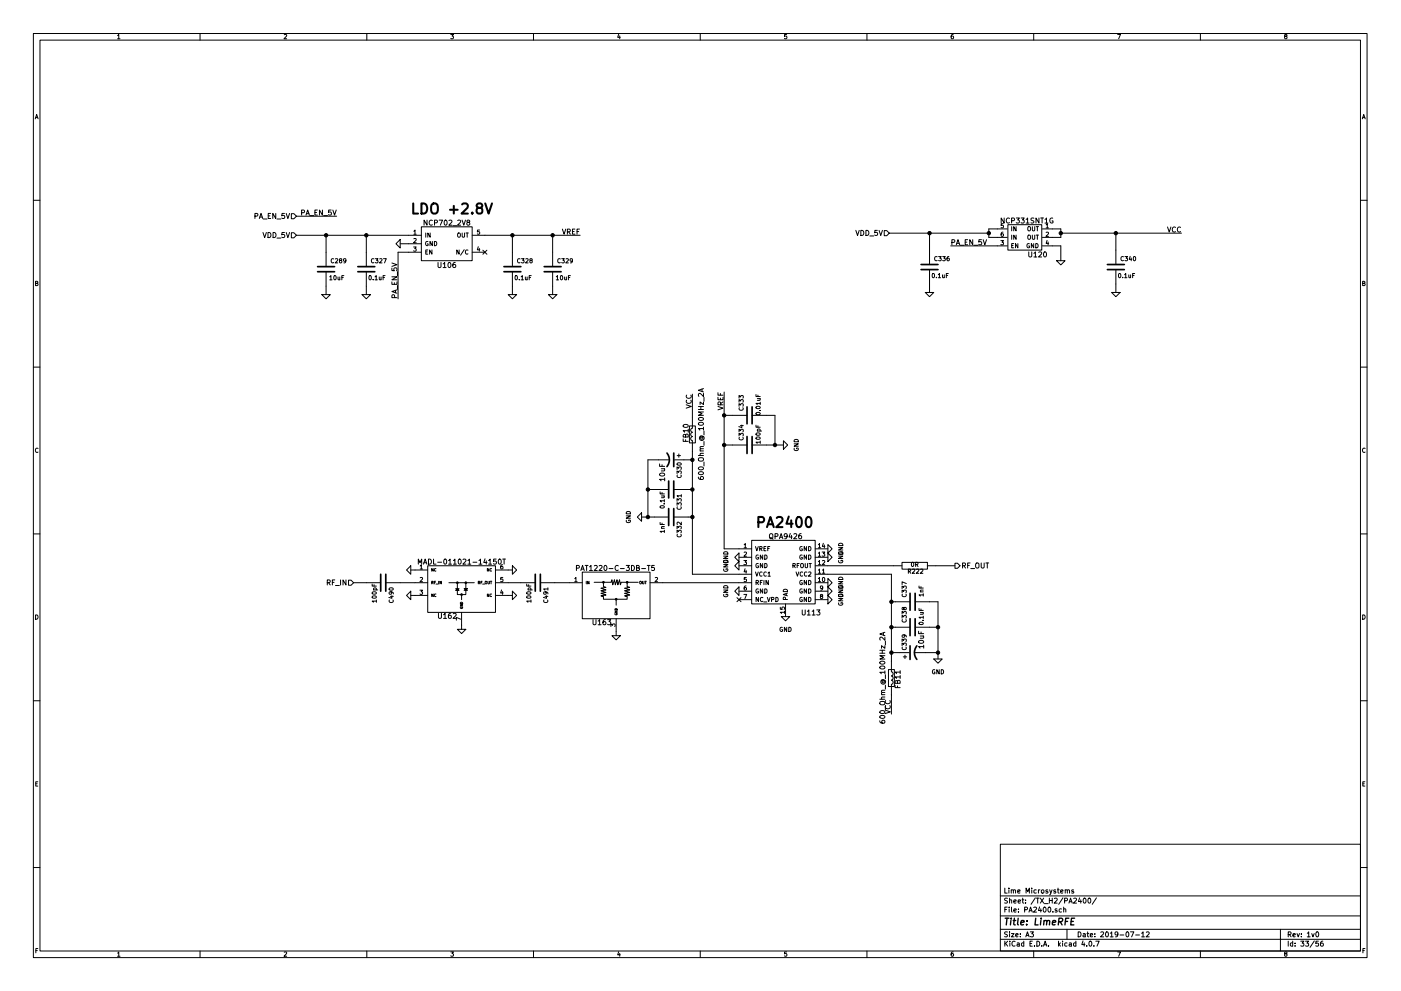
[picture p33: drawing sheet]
<svg xmlns="http://www.w3.org/2000/svg" width="420mm" height="297mm" viewBox="0 0 420 297" stroke-linecap="round" stroke-linejoin="round" font-family="sans-serif">
<g fill="none" stroke="#000" stroke-width=".3">
<path d="M10 10h400v277h-400zM12 12h396v273.1h-396zM35.3 10.7l.3-.4v1.3M35.3 11.6h.7M60 10v2M85.2 10.4l.5-.1 .3 .4-.8 .9h.8M110 10v2M135.2 10.3h.8l-.4 .5 .4 .3-.1 .4h-.7M160 10v2M185.5 10.2l-.3 1h.8M185.9 10.8v.8M210 10v2"/>
<path d="M235.9 10.3h-.6v.6h.6l.1 .5-.3 .2-.4-.1M260 10v2M285.9 10.3l-.6 .3-.1 .8 .3 .2 .4-.1v-.6l-.4-.1-.3 .3M310 10v2M335.2 10.3h.8l-.5 1.3M360 10v2M385.5 10.9l-.3-.3 .3-.3 .4 .1v.4a.5 .5 0 0 0-.5 .2 .5 .5 0 0 0 0 .5l.3 .1 .3-.2-.3-.5M10.6 35.6l.4-1.3 .4 1.3M10.7 35.2h.6M408.6 35.6l.4-1.3 .4 1.3M408.7 35.2h.6M10 60h2"/>
<path d="M76.5 64.8l.7-.1 .1-.6-.8-.1v1.5M77.8 65.5l.5-1.5 .5 1.5M77.9 65.1h.7M78.9 69.7l.5 1.5 .5-1.5M78.9 65.6h1.2M80.4 69.7a.77 .77 0 0 1 .9 .7 .77 .77 0 0 1-.9 .8zM80.4 64.7h.5M81.2 64h-.8v1.5h.8M81.9 69.7a.77 .77 0 0 1 .9 .7 .77 .77 0 0 1-.9 .8zM82.7 64v1.5l-.9-1.5v1.5M83.1 71.4h1.1M83.1 65.6h1.1"/>
<path d="M85.3 69.7h-.7l-.1 .7 .7-.1 .2 .6-.3 .3-.6-.1M85.3 64h-.7l-.1 .7 .7-.1 .2 .6-.3 .3-.6-.2M85.8 69.7l.5 1.5 .5-1.5M85.8 64l.5 1.5 .5-1.5M87.4 69.8h.7l.8 .7-.8 .8h-.7zM87.4 64h.7l.8 .8-.8 .8h-.7zM88.9 70.5h37.5M88.9 64.8h12.1M90.4 63.8l.8-.1 .1-.6-.9-.1v1.5M91.8 64.5l.5-1.5 .5 1.5M91.9 64h.7M92.9 64.6h1.2"/>
<path d="M94.4 63.7h.5M95.2 63h-.8v1.5h.8M96.7 63v1.5l-.9-1.5v1.5M97.1 64.6h1.1M97.8 70.5v9.4M99.3 63h-.7l-.1 .7 .7-.1 .2 .6-.3 .3-.6-.2M99.8 63l.5 1.5 .5-1.5M100.1 77.6a.56 .56 0 0 0-.8 .6 .56 .56 0 0 0 .8 .5M100.6 77.6l.5-.1 .2 .4-.8 .9h.8M102 78.1l-.2-.3 .2-.3 .5 .1v.3a.52 .52 0 0 0-.6 .2 .52 .52 0 0 0 0 .6h.6l-.2-.6M103.7 78.1l-.2 .2-.4-.1v-.6l.4-.1 .2 .3v.7l-.6 .3M109.9 70.5v9.4"/>
<path d="M112.1 77.6a.56 .56 0 0 0-.7 .6 .56 .56 0 0 0 .7 .5M112.6 77.5h.8l-.5 .5 .4 .1v.6h-.7M113.9 77.6l.5-.1 .2 .4-.8 .9h.8M115 77.5h.8l-.5 1.3M117.5 78.8l1.5 .5-1.5 .5M118.7 73.1l1.3-1.3v2.5zM120 73.1h6.4M124 74h.8l-.4 .5 .4 .1v.6h-.8M124.1 69.3l.4-.4v1.3M124.1 71.6l.5-.1 .2 .3-.8 1h.8M124.1 70.2h.7M126.4 68h15.2v10.1h-15.2z"/>
<path d="M126.4 75.6h-7v14M127.7 69.8v1.3M127.7 75.5h.4M128.1 66v1.5l-.9-1.5v1.5M128.3 74.9h-.6v1.3h.6M128.3 72.4a.57 .57 0 0 0-.7 .6 .57 .57 0 0 0 .8 .5v-.4h-.2M129 69.8v1.3l-.7-1.3v1.3M129.5 74.9v1.3l-.7-1.3v1.3M129.7 72.4v1.2l-.7-1.2v1.2M129.7 66.1a.68 .68 0 0 0-1 .6 .68 .68 0 0 0 1 .6M130.3 72.4a.64 .64 0 0 1 .7 .6 .64 .64 0 0 1-.7 .6zM130.3 66.8l.7-.1 .1-.6-.8-.1v1.5"/>
<path d="M131.4 78.7v1.2l.3 .3 .6-.3v-1.2M131.7 66h1l-.6 1.5M132.9 79.1l.4-.4v1.5M133.3 66.1l.3-.1a.74 .74 0 0 1 .5 .8 .74 .74 0 0 1-.7 .6l-.2-.5zM134.5 78.8l.2-.1a.74 .74 0 0 1 .6 .8 .74 .74 0 0 1-.7 .6l-.3-.5zM134.6 66.1l.6-.1 .3 .4-.9 1.1h.9M135.8 67.7h1.2M136.5 78.7l-.6 .3-.1 .9 .3 .3 .5-.2-.1-.7h-.4l-.3 .2M137.3 66.1l.5-.1 .4 .4-1 1.1h1M137.3 70l.2-.2 .5 .2 .1 .7-.3 .4-.5-.2zM137.7 74.9v1.3l-.7-1.3v1.3M138.6 66l.5 1.5 .5-1.5"/>
<path d="M138.6 69.8v1.1l.2 .2 .5-.2v-1.1M139.2 74.8l-1.1 1.7M139.8 69.8h.7M140.1 69.8v1.3M140.3 66.6l-.3-.3 .1-.2h.6l.1 .4-.8 .4 .3 .6 .6-.3-.3-.6M140.3 75a.56 .56 0 0 0-.7 .5 .56 .56 0 0 0 .7 .6M141.6 70.5h32.4M141.6 75.6h3.8M143.4 74l-.2 .9h.7M143.7 74.4v.9M143.8 68.9h-.6v.6h.6v.6h-.6M144.8 75l1.2 1.2"/>
<path d="M146 75l-1.2 1.2M153.7 70.5v9.4M156 77.6a.56 .56 0 0 0-.8 .6 .56 .56 0 0 0 .8 .5M156.4 77.5h.8l-.5 .5 .4 .1v.6h-.7M157.7 77.6l.5-.1 .2 .4-.8 .9h.8M159.1 78.1l-.2-.3 .2-.3 .5 .1v.3a.52 .52 0 0 0-.6 .2 .52 .52 0 0 0 0 .6h.6l-.2-.6M165.7 70.5v9.4M168 77.6a.56 .56 0 0 0-.7 .6 .56 .56 0 0 0 .7 .5M168.5 77.5h.7l-.4 .5 .4 .1v.6h-.7M168.7 68.7l.5 1.5 .5-1.5M169.7 77.6l.5-.1 .3 .4-.8 .9h.8M170.2 69.5l.7-.1 .1-.6-.8-.1v1.5"/>
<path d="M170.5 69.5l.5 .7M171.7 78.1l-.3 .2-.3-.1-.1-.6 .4-.1 .3 .3-.1 .7-.5 .3M171.7 69.4h.5M172.4 68.7h-.7v1.5h.7M173.1 69.4h.5M173.8 68.7h-.7v1.5M256.7 69l.5 1.6 .5-1.6M258.2 69a.77 .77 0 0 1 .9 .8 .77 .77 0 0 1-.9 .8zM259.7 69a.77 .77 0 0 1 .9 .8 .77 .77 0 0 1-.9 .8zM260.9 70.7h1.1M263.1 69h-.7l-.1 .8 .7-.1 .2 .6-.3 .3-.6-.2M263.6 69l.5 1.6 .5-1.6"/>
<path d="M265.2 69.1h.7l.8 .8-.8 .7h-.7zM266.7 69.9h29.8M278.8 69.9v9.4M281.1 77a.56 .56 0 0 0-.8 .5 .56 .56 0 0 0 .8 .5M281.5 76.9h.8l-.5 .5 .4 .1v.5h-.7M282.7 76.9h.8l-.4 .5 .3 .1v.5h-.7M284.6 76.9l-.6 .3v.7l.2 .3 .5-.2-.1-.6h-.4l-.2 .2M285.1 73.7h17M285.5 72.7l.7-.1 .1-.6-.8-.2v1.6M286.8 73.4l.5-1.6 .5 1.6M286.9 72.9h.8M287.9 73.5h1.2"/>
<path d="M289.5 72.6h.5M290.2 71.8h-.7v1.6h.7M291.7 71.8v1.6l-.9-1.6v1.6M292.1 73.5h1.1M294.3 71.8h-.7l-.1 .8 .8-.1 .1 .6-.3 .3-.6-.2M294.8 71.8l.6 1.6 .5-1.6M300.2 72.1h.7l-.4 .5 .4 .1v.6h-.7M300.8 69.6l-.5 .3-.1 .7 .3 .3 .4-.2-.1-.6h-.3l-.3 .2M300.9 67h-.6l-.1 .6h.7v.6h-.7M301.1 65.3v1.6l-.8-1.6v1.6M302.1 68.6h-5.6v2.6h5.6M302.3 67.3h10.1v7.7h-10.1z"/>
<path d="M302.7 65.5a.68 .68 0 0 0-.9 .6 .68 .68 0 0 0 .9 .6M303.4 66.2l.7-.1 .1-.6-.8-.2v1.6M303.4 73.6h.4M303.4 67.9v1.3M303.4 70.5v1.2M304 73h-.6v1.3h.6M304.7 67.9v1.3l-.7-1.3v1.3M304.7 70.5v1.2l-.7-1.2v1.2M304.8 65.3h.9l-.5 .6 .5 .3-.1 .5-.2 .2-.6-.2M305.3 73v1.3l-.8-1.3v1.3M306.2 65.3h1l-.5 .6 .5 .3-.1 .5-.2 .2-.7-.2M307.7 65.8l.5-.5v1.6"/>
<path d="M307.7 66.9h.9M308.3 68.1l.2-.2 .5 .2 .1 .7-.3 .4-.5-.2zM308.3 70.6l.2-.1 .5 .1 .1 .7-.3 .4-.5-.2zM308.5 75.5v1.2l.3 .3 .6-.3v-1.2M308.7 73.1a.57 .57 0 0 0-.7 .5 .57 .57 0 0 0 .7 .6v-.5h-.2M309.6 67.9v1l.2 .3 .5-.3v-1M309.6 70.5v1l.2 .2 .5-.2v-1M310 73v1.3l-.7-1.3v1.3M310.1 75.9l.4-.4v1.5M310.1 65.4l-.9 .1a.63 .63 0 0 0 .8 .8l-.1 .5h-.7M310.1 77h.8M310.6 73a.64 .64 0 0 1 .7 .6 .64 .64 0 0 1-.7 .7z"/>
<path d="M310.7 67.9h.8M310.7 70.5h.8M311.1 67.9v1.3M311.1 70.5v1.2M311.5 75.7l.6-.2 .3 .4-.9 1.1h.9M311.6 65.3v1.6l-.9-1.6v1.6M312.1 65.3h.9M312.5 65.3v1.6M312.6 68.6h5.5v2.6h-5.5M312.6 73.7h5.5v4.4M313.1 75.7l.2-.2a.74 .74 0 0 1 .6 .8 .74 .74 0 0 1-.7 .6l-.2-.5zM313.4 65.8l.4-.5v1.6"/>
<path d="M313.4 66.9h.9M313.7 67.4l.4-.4v1.3M313.7 69.7l.5-.1 .3 .3-.8 1h.8M313.7 68.3h.8M314 72l-.3 1h.8M314.3 72.5v.9M315.7 65.4a.69 .69 0 0 0-.9 .7 .69 .69 0 0 0 1 .6v-.5h-.3M316.9 78.1h2.5l-1.3 1.3zM318.1 69.9h36.2M334.6 69.9v9.4M336.9 77a.56 .56 0 0 0-.7 .5 .56 .56 0 0 0 .7 .5M337.4 76.9h.8l-.5 .5 .4 .1v.5h-.7"/>
<path d="M338.9 76.8l-.2 .9h.7M339.2 77.3v.9M340 77l.2-.1a.61 .61 0 0 1 .4 .6 .61 .61 0 0 1-.5 .6zM350.1 68l.5 1.6 .6-1.6M352.5 68.2a.68 .68 0 0 0-.9 .6 .68 .68 0 0 0 .9 .6M354.1 68.2a.68 .68 0 0 0-1 .6 .68 .68 0 0 0 1 .6M408 60h2M10.7 84.9l.5-.1 .1-.4-.6-.1v1.3h.5l.2-.4-.3-.3M96.5 88.3h2.6l-1.3 1.3zM97.8 81.4v6.9M98.9 83l.3-.4v1.3M98.9 83.9h.7"/>
<path d="M100.2 82.7l.2-.1a.61 .61 0 0 1 .4 .7 .61 .61 0 0 1-.5 .5zM101.4 83v.8h.5M101.9 83v.9M102.5 83.2h.4M103.1 82.6h-.6v1.3M108.6 88.3h2.5l-1.2 1.3zM109.9 81.4v6.9M110.7 82.7l.2-.1a.61 .61 0 0 1 .5 .7 .61 .61 0 0 1-.6 .5zM111.9 83.8v.1M112.5 83l.3-.4v1.3M112.5 83.9h.7M113.7 83l.1 .8h.5"/>
<path d="M114.3 83v.9M114.9 83.2h.4M115.5 82.6h-.6v1.3M117.5 84.5v.7h1.5v-.7M117.5 83h1.5l-1.5 .9h1.5M117.5 80.4v.7l.8 .1-.1-.8 .6-.1 .2 .3-.1 .6M118.3 84.7v.5M118.3 89.2v-.7l-.6-.1-.2 .8h1.5M118.6 87v.8M119 86.9l-1.5 .5 1.5 .5M119.2 81.4v1.2M119.2 85.6v1.2"/>
<path d="M132.9 80.2h.9M152.4 88.3h2.5l-1.2 1.3zM153.7 81.4v6.9M154.6 82.7l.1-.1a.61 .61 0 0 1 .5 .7 .61 .61 0 0 1-.6 .5zM155.7 83.8v.1M156.3 83l.3-.4v1.3M156.3 83.9h.7M157.6 83v.8h.5M158.1 83v.9M158.7 83.2h.4M159.3 82.6h-.6v1.3M164.5 88.3h2.5l-1.3 1.3z"/>
<path d="M165.7 81.4v6.9M166.8 83l.4-.4v1.3M166.8 83.9h.7M168.1 82.7l.2-.1a.61 .61 0 0 1 .5 .7 .61 .61 0 0 1-.6 .5zM169.3 83l.1 .8h.4M169.8 83v.9M170.5 83.2h.4M171.1 82.6h-.6v1.3M277.5 87.7h2.5l-1.2 1.2zM278.8 80.8v6.9M279.7 82.1l.1-.1a.61 .61 0 0 1 .5 .6 .61 .61 0 0 1-.6 .6zM280.8 83.1v.1"/>
<path d="M281.4 82.3l.3-.3v1.2M281.4 83.2h.7M282.7 82.4v.8l.5-.1M283.2 82.4v.8M283.8 82.6h.4M284.4 82h-.6v1.2M333.4 87.7h2.5l-1.3 1.2zM334.6 80.8v6.9M335.5 82.1l.2-.1a.61 .61 0 0 1 .5 .6 .61 .61 0 0 1-.6 .6zM336.7 83.1v.1M337.3 82.3l.3-.3v1.2M337.3 83.2h.7"/>
<path d="M338.5 82.4l.1 .8 .5-.1M339.1 82.4v.8M339.7 82.6h.4M340.3 82h-.6v1.2M408.7 84.9l.5-.1 .1-.4-.6-.1v1.3h.5l.2-.4-.3-.3M10 110h2M205.9 120a.68 .68 0 0 0 .7 .9 .68 .68 0 0 0 .6-.9M205.9 118.4a.68 .68 0 0 0 .7 1 .68 .68 0 0 0 .6-1M207.6 118.1v9.6M210.5 116.6v.8M211 117.9v1l-1.1-1-.5 .3 .2 .6M211 116.5l-1.6 .5 1.6 .5"/>
<path d="M211.1 119.1v1.2M215.3 119.1v.7h1.5v-.7M215.3 117.7v.8h1.5M216.1 117.9v.6M216.1 119.3v.5M217.2 117.5v47h8.2M221.6 119.3v-.7l.5 .4 .1-.4h.6v.7M226.7 118.2v.7h1.3M227.1 119.5h.9M227.3 118.4v.5M227.9 119.5v.5h-.8M408 110h2"/>
<path d="M11.4 134.4a.58 .58 0 0 0-.8 .6 .58 .58 0 0 0 .8 .5M197.8 139.1v.7h1.5M198.6 139.3v.5M200.8 137.8h-6.5v17.2M202.3 137.8h5.3M203.1 136.6h1M203.1 138.9a.76 .76 0 0 1 1.2 .3 .66 .66 0 0 1-.7 .3 .66 .66 0 0 1-.5-.6zM203.6 136.1v1M204.9 131.6v.7h1.5M205 127.4a.73 .73 0 0 1 .8-.3 .73 .73 0 0 1 .5 .8 .74 .74 0 0 1-.8 .3 .74 .74 0 0 1-.5-.8zM205.6 130.5l.3-.4 .5 .3v.6h-1.5l.1-.7h.5l.1 .7M205.6 131.8v.5"/>
<path d="M205.8 121.3l1.5 .5-1.5 .5M206.4 129.1h-1.5l.4 .5M206.4 128.7v.9M206.8 127.7h1.7v5.1h-1.7zM207.6 127.8v.5l-.5 .5 .2 .6 .3 .2-.5 .5 .2 .5 .3 .2-.5 .6 .2 .5 .3 .2v.5M207.6 132.8v39.3h17.8M209.4 136.5h1.6M209.4 122.7h1.6M209.4 121.9h1.6M209.5 137.4l1.3-.2 .2 .6-.5 .4-.8-.1-.3-.3zM209.5 126.8a.73 .73 0 0 1 .9-.3 .73 .73 0 0 1 .5 .7 .74 .74 0 0 1-.9 .4 .74 .74 0 0 1-.5-.8zM209.5 125.4a.73 .73 0 0 1 .9-.4 .73 .73 0 0 1 .5 .8 .74 .74 0 0 1-.9 .3 .74 .74 0 0 1-.5-.7z"/>
<path d="M210 135.2h1M210.2 121.9v.8M210.3 131a.36 .36 0 0 0-.1 .6 .36 .36 0 0 0 .5 0 .36 .36 0 0 0 0-.6M211 135.9l-1 .1 .1 .5M211 134.5l-1 .1 .1 .6M211 133.8l-1 .1v.4l.2 .2M211 130.8a.71 .71 0 0 1-.1 1.1 .71 .71 0 0 1-1-.3 .71 .71 0 0 1 .6-1l.2 .4h-.6M211 128.5h-1.6l.5 .4M211 123.5h-1.6l1.1 .5-1.1 .5h1.6M211 120.5v.8l-1-.8v.8M211 128v.9M211.1 129.2v1.2"/>
<path d="M211.1 132.3v1.2M211.1 138.5v1.2M215.3 121.8l1.5 .5-1.5 .5M216.1 121.3v-.7l-.6-.1-.2 .8h1.5M216.8 120.5l-.7 .5M217.2 124.5h6.8M217.2 133.4h6.8M221.6 121.8v-.8l.5 .4 .1-.4h.6v.8M221.6 120.6v-.8l.5 .4 .1-.4h.6v.8M221.6 130.7v-.8l.5 .4 .1-.4h.6v.8M221.6 129.4v-.7l.5 .4 .1-.4h.6v.7M221.7 122.2a.56 .56 0 0 0 .6 .8 .56 .56 0 0 0 .5-.8"/>
<path d="M221.7 131.1a.56 .56 0 0 0 .6 .8 .56 .56 0 0 0 .5-.8M222 127.6h.9M222.5 127.4v.8l-.9-.3M225.6 124.5h6.8v8.9M225.6 133.4h9.3M226.7 127.4v.7h1.3M226.8 123.8a.76 .76 0 0 1 1.2 .2 .66 .66 0 0 1-.7 .3 .66 .66 0 0 1-.5-.5zM226.8 122a.76 .76 0 0 1 1.2 .2 .66 .66 0 0 1-.7 .3 .66 .66 0 0 1-.5-.5zM226.8 131.2a.76 .76 0 0 1 1.2 .2 .66 .66 0 0 1-.7 .3 .66 .66 0 0 1-.5-.5zM226.8 129.9a.76 .76 0 0 1 1.2 .3 .66 .66 0 0 1-.7 .3 .66 .66 0 0 1-.5-.6zM227.1 129.2h1.3M227.2 129.2l-.1-.4 .3-.2 .5 .1v.5"/>
<path d="M227.3 127.6v.5M227.9 123h.1M228 120.9h-1.3l.4 .4M228 132.5h-1.3l.4 .4M228 120.6v.7M228 132.2v.7M234.9 132.1l1.3 1.3-1.3 1.3zM238.2 133h1.2l-1.2 .7h1.2M238.2 134.4a.57 .57 0 0 0 .6 .7 .57 .57 0 0 0 .5-.8h-.4v.2M238.2 131.9a.69 .69 0 0 1 .8-.2 .69 .69 0 0 1 .4 .7h-1.2zM409.4 134.4a.58 .58 0 0 0-.8 .6 .58 .58 0 0 0 .8 .5M187.8 154.6h1.3l-1.3 .7h1.3"/>
<path d="M187.9 155.9a.57 .57 0 0 0 .5 .8 .57 .57 0 0 0 .6-.8h-.5v.2M187.9 153.5a.69 .69 0 0 1 .7-.2 .69 .69 0 0 1 .5 .7h-1.3zM191.1 155l1.3-1.3v2.5zM192.4 155h8.1M194.3 146.7h6.2M197.9 142a.73 .73 0 0 1 .9-.3 .73 .73 0 0 1 .5 .8 .74 .74 0 0 1-.9 .3 .74 .74 0 0 1-.5-.8zM198 147.4v.6h1.2M198 156.6v.6h1.2M198 151.8a.76 .76 0 0 1 1.2 .2 .66 .66 0 0 1-.7 .3 .66 .66 0 0 1-.5-.5zM198.3 140.5h1M198.4 148.7h.8M198.4 158.4h.8"/>
<path d="M198.6 147.6v.4M198.6 156.8v.4M199.1 151h.1M199.1 148.7l.1 .4-.8 .1M199.2 140.5l.1 .6-1 .1M199.2 150.1h-1.2l.3 .4M199.2 159.3h-1.2l.3 .3M199.2 157.8l-.7 .1v.5M199.2 149.7v.8M199.2 158.9v.7M199.3 143.7h-1.5l.4 .4M199.3 143.2v.9"/>
<path d="M202.1 146.7h5.5M202.1 155h5.5M203 151.5v-.8l.5 .4 .1-.4h.6v.8M203 150.3v-.8l.5 .4 .1-.4h.6v.8M203 141.9v-.7l.5 .4 .1-.4h.6v.7M203 140.7v-.8l.5 .5 .1-.4h.6v.7M203 159.7v-.8l.5 .5 .1-.4h.6v.7M203 158.5v-.8l.5 .5 .1-.4h.6v.7M203.1 151.9a.56 .56 0 0 0 .6 .8 .56 .56 0 0 0 .5-.8M203.1 142.4a.56 .56 0 0 0 .6 .7 .56 .56 0 0 0 .5-.7M204.3 148.6h-1.3l.4 .4M204.3 156.5v.8l-.9-.8-.4 .2 .1 .5"/>
<path d="M204.3 148.2v.8M209.4 143l.4 .6 .9 .1 .3-.3-.2-.5-.7 .1-.1 .4 .3 .3M209.5 141.6a.73 .73 0 0 1 .9-.3 .73 .73 0 0 1 .5 .7 .74 .74 0 0 1-.9 .4 .74 .74 0 0 1-.5-.8zM209.5 140.2a.73 .73 0 0 1 .9-.4 .73 .73 0 0 1 .5 .8 .74 .74 0 0 1-.9 .3 .74 .74 0 0 1-.5-.7zM237 159.9l-.4 1.1h1M240.3 160l-.7 .3-.1 .9 .3 .3 .5-.2v-.7l-.5-.1-.3 .3M10 160h2M98.1 174.6h.8l.1-.6-.9-.2v1.5M98.5 174.6l.5 .7M99.7 174.6h.5M100.4 173.8h-.7v1.5M100.6 175.5h1.2"/>
<path d="M102.1 173.8v1.5M103.8 173.8v1.5l-.9-1.5v1.5M104.5 173.9h.8l.7 .8-.7 .7h-.8zM106 174.7h8.2M111.6 175.1v.6h1.3M111.7 178.8a.76 .76 0 0 1 1.2 .2 .66 .66 0 0 1-.7 .3 .66 .66 0 0 1-.5-.5zM111.7 177.6a.76 .76 0 0 1 1.2 .2 .66 .66 0 0 1-.7 .3 .66 .66 0 0 1-.5-.5zM112 176.8h1.3M112.1 176.8l-.1-.3 .3-.3 .5 .1v.5M112.2 175.2v.5M112.9 179.8v.7M115.7 174.7h12.6"/>
<path d="M116.7 176.4a.76 .76 0 0 1 1.3 .2 .66 .66 0 0 1-.7 .3 .66 .66 0 0 1-.6-.5zM116.8 179.8a.56 .56 0 0 0 .5 .8 .56 .56 0 0 0 .5-.8M117.1 178.8h.9M117.2 177.4l.3 .2-.1 .4-.6 .1-.1-.5 .2-.2 .8 .1 .3 .5M117.5 178.6v.7l-.9-.2M121.9 178.5l1.3-1.3v2.5zM121.9 170.9l1.3-1.3v2.5zM123.2 170.9h5.1M123.2 178.5h5.1M125.5 169.1v-1.5l.5 1.1 .5-1.1v1.5M125.9 176.9h.8l-.4 .5 .4 .1v.5h-.8M126 169.6l.4-.3v1.2"/>
<path d="M126 173.2l.5-.1 .2 .3-.8 1h.8M126 170.5h.7M127 169.1l.5-1.5 .5 1.5M127.1 168.7h.8M128.3 169.6h20.3v14h-20.3zM128.5 167.6a.77 .77 0 0 1 .9 .7 .77 .77 0 0 1-.9 .8zM129.5 174.6h.4v-.3l-.4-.1v.8M129.7 174.6l.2 .4M129.9 170.4v.8l-.4-.8v.8M129.9 178v.8l-.4-.8v.8M130 167.6v1.5h.8M130.3 174.6h.2"/>
<path d="M130.6 174.2h-.3v.8M130.7 170.5a.36 .36 0 0 0-.5 .3 .36 .36 0 0 0 .5 .3M130.7 178.1a.36 .36 0 0 0-.5 .3 .36 .36 0 0 0 .5 .4M130.8 175.1h.6M131.3 168.5h1.1M131.5 174.2v.8M132.4 174.2v.8l-.5-.8v.8M133.2 167.7l.3-.1a.74 .74 0 0 1 .5 .8 .74 .74 0 0 1-.7 .6l-.2-.5zM134.5 168l.5-.4v1.5M134.5 169.1h.9M134.6 174.7h7.6M136 168l.4-.4v1.5"/>
<path d="M136 169.1h.9M136.7 176.4h1M137.2 174.7v3.5h1.2M137.6 167.7l.2-.1a.74 .74 0 0 1 .5 .8 .74 .74 0 0 1-.7 .6l-.2-.5zM138.4 178.2v1.5M138.9 167.7l.5-.1 .4 .4-1 1.1h1M139.2 176.9h1M139.7 174.7v3.5h-1.3M140.3 168l.5-.4v1.5M140.3 169.1h.9M141.8 168.5h1.2M143.4 174.6h.5v-.3l-.5-.1v.8"/>
<path d="M143.6 168l.5-.4v1.5M143.6 174.6l.3 .4M143.6 169.1h.9M144.2 174.6h.3M144.6 174.2h-.4v.8M144.7 175.1h.6M145.5 167.5l-.4 1.1h.9M145.5 174.3h.5l-.2 .7-.3-.1zM145.8 168.1v1M146.3 174.2l.2 .8 .3-.1v-.7M146.5 168l.5-.4v1.5M146.5 169.1h.9"/>
<path d="M146.6 178v.8l-.4-.8v.8M146.6 170.4v.8l-.4-.8v.8M147 174.2h.5M147.3 174.2v.8M147.4 178.1a.36 .36 0 0 0-.5 .3 .36 .36 0 0 0 .5 .4M147.4 170.5a.36 .36 0 0 0-.5 .3 .36 .36 0 0 0 .5 .3M148.6 174.7h11.9M148.6 170.9h5.1M148.6 178.5h5.1M148.8 167.6h-.7l-.1 .7 .7-.1 .2 .6-.3 .3-.6-.2M149.6 167.7l.2-.1a.74 .74 0 0 1 .5 .8 .74 .74 0 0 1-.6 .6l-.3-.5zM150.4 176.8l-.3 .9h.8"/>
<path d="M150.7 169.3l-.5 .3-.1 .7 .3 .2 .4-.1-.1-.6h-.3l-.3 .2M150.7 177.3v.9M150.7 167.6h.9M150.8 173.1h-.6l-.1 .6h.7v.5h-.7M151.2 167.6v1.5M153.7 177.2l1.2 1.3-1.2 1.2zM153.7 169.6l1.2 1.3-1.2 1.2zM158 175.1v.6h1.2M158 178.8a.76 .76 0 0 1 1.2 .2 .66 .66 0 0 1-.7 .3 .66 .66 0 0 1-.5-.5zM158 177.6a.76 .76 0 0 1 1.2 .2 .66 .66 0 0 1-.7 .3 .66 .66 0 0 1-.5-.5zM158.4 176.8h1.2M158.4 176.8v-.3l.2-.3 .6 .1v.5"/>
<path d="M158.5 175.2v.5M159.2 179.8v.7M162.1 174.7h12.5M163.1 179.8a.56 .56 0 0 0 .6 .8 .56 .56 0 0 0 .5-.8M163.4 178.8h.9M163.6 177.4l.2 .2v.4l-.7 .1-.1-.5 .3-.2 .7 .1 .3 .5M163.9 178.6v.7l-.9-.2M164.3 176.5h-1.3l.4 .4M164.3 176.2v.7M172.4 173.4l.3-.3v1.3M172.4 174.4h.7M172.9 170.3l.7-.1 .1-.6-.8-.1v1.5"/>
<path d="M174.2 171l.5-1.5 .5 1.5M174.3 170.6h.8M174.6 171.5h20.3v14h-20.3zM175.5 169.5h.9M175.8 174.2v.8M175.9 169.5v1.5M176.7 174.2v.8l-.5-.8v.8M176.8 169.9l.4-.4v1.5M176.8 171h.9M178.2 174.5h5.1l.2-.7 .3 1.5 .5-1.5 .2 1.5 .5-1.5 .3 1.5 .5-1.5 .3 1.5 .2-.8h5.1M178.2 169.6l.6-.1 .3 .4-.9 1.1h.9M179.7 169.6l.6-.1 .3 .4-1 1.1h1"/>
<path d="M181 174.5v1.3l.7 .3-1.5 .2 1.5 .5-1.5 .3 1.5 .5-1.5 .2 1.5 .5-1.5 .3 .8 .3v.7h7.1v-.7l-.8-.3 1.5-.3-1.5-.5 1.5-.2-1.5-.5 1.5-.3-1.5-.5 1.5-.2-.7-.3v-1.3M181.3 169.6l.2-.1a.74 .74 0 0 1 .5 .8 .74 .74 0 0 1-.6 .6l-.3-.5zM182.7 170.4h1.1M184.8 179.6v1.8M185.4 169.6a.68 .68 0 0 0-1 .6 .68 .68 0 0 0 1 .7M186.1 170.4h1.1M187.8 169.5h.9l-.5 .6 .5 .2v.6l-.3 .1-.6-.1M189.4 169.5a.77 .77 0 0 1 .9 .7 .77 .77 0 0 1-.9 .8zM190.9 170.2l.7-.1v-.5l-.7-.1v1.5h.6l.3-.5-.4-.3M191.9 174.3h.4l-.1 .7-.3-.1zM192.4 170.4h1.2M192.7 174.2l.1 .8 .3-.1v-.7"/>
<path d="M193.4 174.2h.5M193.6 174.2v.8M194.1 169.5h.9M194.5 169.5v1.5M194.9 174.7h30.5M196.2 169.5h-.7l-.1 .7 .7-.1 .2 .6-.3 .3-.6-.1M196.5 173.2l.5-.1 .2 .3-.8 1h.8M203.1 160.2a.56 .56 0 0 0 .6 .7 .56 .56 0 0 0 .5-.7M217 166.7h1.3l-1.3 .7h1.3M217 169.2h1.3l-1.3 .7h1.3M217 176.8h1.3l-1.3 .8h1.3M217.1 168a.57 .57 0 0 0 .5 .7 .57 .57 0 0 0 .6-.7h-.5v.2"/>
<path d="M217.1 165.6a.69 .69 0 0 1 .7-.2 .69 .69 0 0 1 .5 .7h-1.3zM217.1 170.5a.57 .57 0 0 0 .5 .8 .57 .57 0 0 0 .6-.8h-.5v.2M217.1 168.1a.69 .69 0 0 1 .7-.2 .69 .69 0 0 1 .5 .7h-1.3zM217.1 178.2a.57 .57 0 0 0 .5 .7 .57 .57 0 0 0 .6-.8h-.5v.2M217.1 175.8a.69 .69 0 0 1 .7-.2 .69 .69 0 0 1 .5 .6h-1.3zM220.3 167l1.3-1.2v2.5zM220.3 169.6l1.3-1.3v2.6zM221 179.1l1.2 1.3M221.6 175.9v2.6l-1.3-1.3zM221.6 169.6h3.8M221.6 167h3.8M221.6 177.2h3.8"/>
<path d="M221.6 179.7h3.8M222.2 179.1l-1.2 1.3M223.1 168h.8l-.5 .5 .4 .1v.5h-.7M223.1 178.2h.8l-.5 1.2M223.2 163.3l.3-.4v1.3M223.2 165.6l.4-.1 .3 .3-.8 .9h.8M223.2 164.2h.7M223.4 170.5l-.2 .9h.7M223.7 175.6l-.5 .3v.7l.2 .3 .4-.1-.1-.6-.3-.1-.2 .2M223.7 171v.8M223.8 173.1h-.6v.6h.6v.5h-.6M225.4 162h19.1v19h-19.1z"/>
<path d="M226.6 163.8l.4 1.3 .4-1.3M226.6 171.4l.4 1.3 .4-1.3M226.7 174.6h.7v-.5l-.7-.1v1.2M227.1 174.6l.4 .6M227.4 166.4a.57 .57 0 0 0-.7 .6 .57 .57 0 0 0 .8 .5v-.4h-.3M227.4 168.9a.57 .57 0 0 0-.7 .6 .57 .57 0 0 0 .8 .5v-.4h-.3M227.4 176.6a.57 .57 0 0 0-.7 .5 .57 .57 0 0 0 .8 .6v-.5h-.3M227.5 179.1v1.2l-.8-1.2v1.2M227.8 164.5l.6-.1 .1-.5-.7-.1v1.3M228 174.6h.4M228.1 164.5l.4 .6M228.5 171.5a.56 .56 0 0 0-.7 .6 .56 .56 0 0 0 .7 .5"/>
<path d="M228.6 174h-.6v1.2M228.7 166.4v1.2l-.7-1.2v1.2M228.7 168.9v1.3l-.7-1.3v1.3M228.7 176.5v1.3l-.7-1.3v1.3M228.8 179.2a.56 .56 0 0 0-.8 .5 .56 .56 0 0 0 .8 .5M229.1 164.4h.4M229.1 174v1.2M229.3 166.4a.64 .64 0 0 1 .8 .6 .64 .64 0 0 1-.8 .6zM229.3 168.9a.64 .64 0 0 1 .8 .6 .64 .64 0 0 1-.8 .7zM229.3 176.5a.64 .64 0 0 1 .8 .7 .64 .64 0 0 1-.8 .6zM229.7 163.8h-.6v1.3h.6M229.8 171.5a.56 .56 0 0 0-.7 .6 .56 .56 0 0 0 .7 .5"/>
<path d="M230.1 179.1l.4 1.2 .5-1.2M230.3 164.4h.4M230.3 171.8l.4-.4v1.3M230.3 172.7h.7M230.4 174v1.2l-.7-1.2v1.2M230.8 160.2l.3-.2 .6 .2-.1 1.2-.8-.1zM230.9 163.8h-.6v1.3M231.1 161.1l.8 .5M231.4 179.7l.6-.1 .1-.4-.7-.1v1.2M232.4 160.8l.8-.1v-.6l-.8-.1v1.5M232.7 179.1a.64 .64 0 0 1 .7 .6 .64 .64 0 0 1-.7 .6zM233.8 161.5l.5-1.5 .5 1.5"/>
<path d="M233.9 161h.7M234.9 176.8a.69 .69 0 0 1 .8-.1 .69 .69 0 0 1 .5 .6h-1.3zM235.6 179.7l-.1-.6-.5-.1-.1 .7h1.3M235.8 177.9v.6M236.1 160.6l-.3 .3-.6-.3 .1-.5 .5-.1a.96 .96 0 0 1-.2 1.5h-.3M236.2 177.8l-1.3 .4 1.3 .4M237.4 160.5v1M237.8 169.6l.6-.1 .1-.5-.7-.1v1.3M238.1 160.1l.6-.1 .3 .4-1 1.1h1M238.1 169.6l.4 .6M238.7 171.4l.4 1.3 .5-1.3M239.1 169.5h.4"/>
<path d="M239.7 168.9h-.6v1.3M240.2 169.1l.2-.2 .5 .2v.6l-.3 .5-.4-.2zM240.6 179.1a.57 .57 0 0 0-.8 .6 .57 .57 0 0 0 .8 .5v-.4h-.2M240.6 176.6a.57 .57 0 0 0-.8 .5 .57 .57 0 0 0 .8 .6v-.5h-.2M240.6 174a.57 .57 0 0 0-.8 .6 .57 .57 0 0 0 .8 .5v-.4h-.2M240.6 166.4a.57 .57 0 0 0-.8 .6 .57 .57 0 0 0 .8 .5v-.4h-.2M240.6 163.9a.57 .57 0 0 0-.8 .5 .57 .57 0 0 0 .8 .6v-.5h-.2M240.7 171.5a.56 .56 0 0 0-.8 .6 .56 .56 0 0 0 .8 .5M241.5 168.9v1l.2 .3 .5-.3v-1M241.9 179.1v1.2l-.7-1.2v1.2M241.9 176.5v1.3l-.7-1.3v1.3M241.9 174v1.2l-.7-1.2v1.2"/>
<path d="M241.9 166.4v1.2l-.7-1.2v1.2M241.9 163.8v1.3l-.7-1.3v1.3M242 171.5a.56 .56 0 0 0-.8 .6 .56 .56 0 0 0 .8 .5M242.5 179.1a.64 .64 0 0 1 .7 .6 .64 .64 0 0 1-.7 .6zM242.5 176.5a.64 .64 0 0 1 .7 .7 .64 .64 0 0 1-.7 .6zM242.5 174a.64 .64 0 0 1 .7 .6 .64 .64 0 0 1-.7 .6zM242.5 171.5l.5-.1 .2 .4-.8 .9h.8M242.5 166.4a.64 .64 0 0 1 .7 .6 .64 .64 0 0 1-.7 .6zM242.5 163.8a.64 .64 0 0 1 .7 .7 .64 .64 0 0 1-.7 .6zM242.6 168.9h.7M243 168.9v1.3M244.5 169.6h26"/>
<path d="M244.5 174.7h3.8M244.5 172.1h22.8v28.6M244.5 164.5h3.8M244.5 167h3.8M244.5 177.2h3.8M244.5 179.7h3.8M245.4 173.4l.4-.3v1.3M245.4 170.9l.4-.4v1.3M245.4 168.4l.4-.4v1.3M245.4 165.8l.4-.3v1.2M245.4 163.3l.4-.4v1.3M245.4 174.4h.7"/>
<path d="M245.4 164.2h.7M245.4 171.8h.7M245.4 169.3h.7M245.4 166.7h.7M246.3 178.7l-.3-.2 .3-.3 .4 .1v.3a.52 .52 0 0 0-.6 .1 .52 .52 0 0 0 0 .6h.6l-.2-.6M246.6 165.5h.7l-.4 .4 .4 .2v.5h-.7M246.6 170.9l.4-.4v1.3M246.6 168.1l.5-.1 .2 .4-.7 .9h.7M246.6 171.8h.7M246.7 176.2l-.2 .2-.4-.1v-.6l.4-.1 .2 .3v.7l-.6 .3M246.7 173.2l.2-.1a.61 .61 0 0 1 .5 .6 .61 .61 0 0 1-.6 .6zM246.9 162.9l-.3 .9h.8"/>
<path d="M247.2 163.3v.9M248.3 178.5l1.3 1.2-1.3 1.3zM248.3 175.9l1.3 1.3-1.3 1.3zM248.3 173.4l1.3 1.3-1.3 1.2zM248.3 165.8l1.3 1.2-1.3 1.3zM248.3 163.2l1.3 1.3-1.3 1.3zM251.5 179.4h1.3l-1.3 .7h1.3M251.5 176.8h1.3l-1.3 .8h1.3M251.5 174.3h1.3l-1.3 .7h1.3M251.5 166.7h1.3l-1.3 .7h1.3M251.5 164.1h1.3l-1.3 .8h1.3M251.5 178.3a.69 .69 0 0 1 .8-.2 .69 .69 0 0 1 .5 .7h-1.3z"/>
<path d="M251.5 178.2a.57 .57 0 0 0 .6 .7 .57 .57 0 0 0 .5-.8h-.4v.2M251.5 175.8a.69 .69 0 0 1 .8-.2 .69 .69 0 0 1 .5 .6h-1.3zM251.5 175.6a.57 .57 0 0 0 .6 .7 .57 .57 0 0 0 .5-.7h-.4v.2M251.5 173.2a.69 .69 0 0 1 .8-.2 .69 .69 0 0 1 .5 .7h-1.3zM251.5 168a.57 .57 0 0 0 .6 .7 .57 .57 0 0 0 .5-.7h-.4v.2M251.5 165.6a.69 .69 0 0 1 .8-.2 .69 .69 0 0 1 .5 .7h-1.3zM251.5 165.5a.57 .57 0 0 0 .6 .7 .57 .57 0 0 0 .5-.8h-.4v.2M251.5 163.1a.69 .69 0 0 1 .8-.2 .69 .69 0 0 1 .5 .6h-1.3zM270.5 168.6h7.6v2h-7.6zM270.5 177.7v-.8l.5 .4 .1-.4h.6v.8M270.5 176.4v-.7l.5 .4 .1-.4h.6v.7M270.6 178.1a.56 .56 0 0 0 .6 .8 .56 .56 0 0 0 .5-.8"/>
<path d="M271.8 174.9l-1.3-.5v.8M272.4 171.2h.6l.1-.5-.7-.1v1.2M272.7 171.2l.4 .6M273.4 168.6l.2-.1a.61 .61 0 0 1 .5 .7 .61 .61 0 0 1-.6 .5zM273.6 170.7l.5-.1 .2 .3-.7 .9h.7M274.6 169.2l.6-.1 .1-.5-.7-.1v1.3M274.9 170.7l.4-.1 .3 .3-.8 .9h.8M274.9 169.2l.4 .6M275.6 175.7v.6h1.3M276 177.4h.9M276.1 170.7l.5-.1 .2 .3-.8 .9h.8M276.2 175.8v.5"/>
<path d="M276.9 178.3h-1.3l.4 .4M276.9 176.9h-.8v.5M276.9 178v.7M278.1 169.6h8.3M286.4 168.8h.7l.8 .8-.8 .7h-.7zM288.7 169.6l.7-.1 .1-.6-.8-.2v1.6M289.1 169.6l.5 .7M290.2 169.5h.5M290.9 168.7h-.7v1.6M291.1 170.4h1.2M292.7 169l.3-.3 .5 .3-.1 1.2-.7-.1zM294.3 168.7v1.3l.3 .3 .5-.3v-1.3"/>
<path d="M295.7 168.7h.8M296.1 168.7v1.6M408 160h2M10.7 184.3a.65 .65 0 0 1 .7 .7 .65 .65 0 0 1-.7 .6zM112.9 180.2h-1.3l.4 .3M131.5 183.8v1.3l.3 .3 .6-.3v-1.3M133 184.3l.5-.5v1.6M133 185.4h.9M135.2 183.8l-.7 .4v.9l.3 .3 .5-.2-.1-.7-.4-.1-.3 .3M135.9 184l.6-.2 .3 .5-.9 1.1h.9M137.2 188.6h2.5l-1.3 1.3zM138 181.2h.8l-.8 .4h.8"/>
<path d="M138.1 182a.33 .33 0 0 0 .3 .4 .33 .33 0 0 0 .3-.4l-.2 .1M138.1 180.7l.1-.1a.38 .38 0 0 1 .4-.1 .38 .38 0 0 1 .2 .4h-.8zM138.1 185.6l-1.2-.5v.8M138.4 183.6v5M159.2 180.2h-1.2l.3 .3M177.9 185.7v1.3l.3 .3 .5-.3v-1.3M179.4 186.2l.4-.5v1.6M179.4 187.3h.9M181.6 185.7l-.7 .4-.1 .9 .3 .3 .5-.2v-.7l-.5-.1-.3 .3M182.2 185.7h1l-.5 .6 .5 .3-.1 .5-.2 .2-.7-.2M183.2 187.8v-.8l.5 .4 .1-.3h.6v.7M183.5 190.5h2.6l-1.3 1.3z"/>
<path d="M184.4 183.1h.7l-.7 .5h.7M184.4 183.9a.33 .33 0 0 0 .4 .4 .33 .33 0 0 0 .2-.4l-.2 .1M184.4 182.6l.1-.1a.38 .38 0 0 1 .4-.1 .38 .38 0 0 1 .2 .4h-.7zM184.8 185.5v5M229 180.4h1M234 182v.6l.6 .1v-.7h.6v.7M234.3 184.8h2.6l-1.3 1.3zM234.6 188.1a.57 .57 0 0 0-.7 .6 .57 .57 0 0 0 .8 .5v-.5h-.3M235.3 183.5h-1.3l.4 .4M235.3 183.2v.7M235.6 181v3.8M235.9 188v1.3l-.7-1.3v1.3"/>
<path d="M236.6 188a.64 .64 0 0 1 .7 .7 .64 .64 0 0 1-.7 .6zM240.6 182.8v1.3l.3 .2 .6-.2v-1.3M242.1 183.2l.5-.4v1.5M242.1 184.3h.9M243.6 183.2l.4-.4v1.5M243.6 184.3h.8M245 182.8h.9l-.5 .6 .5 .3-.1 .5-.2 .1-.6-.1M251.5 180.7a.57 .57 0 0 0 .6 .7 .57 .57 0 0 0 .5-.7h-.4v.2M263.9 195.8h1.5M263.9 194.9h1.5M264 199.8a.72 .72 0 0 1 .8-.3 .72 .72 0 0 1 .5 .8 .74 .74 0 0 1-.9 .3 .74 .74 0 0 1-.5-.7zM264 198.3a.72 .72 0 0 1 .8-.2 .72 .72 0 0 1 .5 .7 .74 .74 0 0 1-.9 .4 .74 .74 0 0 1-.5-.8z"/>
<path d="M264.6 194.9v.9M264.9 189.7v.7M265.4 196.5h-1.5l1 .5-1 .5h1.5M265.4 193.5v.8l-1-.8v.8M265.4 191v.9l-1.1-.9-.4 .3 .1 .6M265.4 189.5l-1.5 .5 1.5 .5M265.5 192.1v1.2M267.3 188h5.6M267.3 195.6h5.4M267.3 180.4h5.6M270.5 185.3v-.8l.5 .4 .1-.4h.6v.8M270.5 184.1v-.8l.5 .4 .1-.4h.6v.8"/>
<path d="M270.5 193.5v-.8l.5 .5 .1-.4h.6v.7M270.5 192.3v-.8l.5 .5 .1-.4h.6v.7M270.6 185.7a.56 .56 0 0 0 .6 .8 .56 .56 0 0 0 .5-.8M270.6 194a.56 .56 0 0 0 .6 .7 .56 .56 0 0 0 .5-.7M270.9 196.9h1M271.1 182.3l.6-.2v.6a.52 .52 0 0 1-.6 0 .52 .52 0 0 1-.2-.6h-.3l-.1 .4 .3 .3 .3-.3M271.1 190.3l.2 .2-.1 .4-.6 .1-.1-.5 .3-.2 .7 .1 .3 .5M271.4 196.4v1M274.2 195.6h7.1M274.4 188h6.9M274.4 180.4h6.9v17.1M275.5 189.2v.7h1.5"/>
<path d="M275.6 192.2a.73 .73 0 0 1 .8-.4 .73 .73 0 0 1 .5 .8 .74 .74 0 0 1-.8 .3 .74 .74 0 0 1-.5-.7zM275.6 182.4v.6h1.3M275.7 186.7a.76 .76 0 0 1 1.2 .2 .66 .66 0 0 1-.7 .3 .66 .66 0 0 1-.5-.5zM276 190.6h1M276 183.6h.9M276.2 182.5v.5M276.2 189.4v.5M276.8 185.9h.1M276.8 183.6v.5h-.8M276.9 190.6v.6l-.9 .1M276.9 185h-1.3l.4 .4M276.9 184.7v.7"/>
<path d="M277 193.8h-1.5l.4 .5M277 193.4v.9M280 197.5h2.6l-1.3 1.3zM408.7 184.3a.65 .65 0 0 1 .7 .7 .65 .65 0 0 1-.7 .6zM10 210h2M263.9 216l.3 .7 .9 .1 .3-.3-.2-.5h-.7l-.1 .5 .3 .3M263.9 209.6h1.5M263.9 214.7a.73 .73 0 0 1 .9-.4 .73 .73 0 0 1 .5 .8 .74 .74 0 0 1-.9 .3 .74 .74 0 0 1-.5-.7zM263.9 213.2a.73 .73 0 0 1 .9-.3 .73 .73 0 0 1 .5 .8 .74 .74 0 0 1-.9 .3 .74 .74 0 0 1-.5-.8zM263.9 210.5l1.3-.2 .2 .6-.5 .4-.8-.1-.2-.3zM264.4 208.2h1M264.7 204.1a.36 .36 0 0 0-.1 .5 .36 .36 0 0 0 .5 0 .36 .36 0 0 0 0-.5"/>
<path d="M265.4 208.9l-1 .1 .1 .6M265.4 207.6h-1l.1 .6M265.4 206.9l-1 .1v.3l.2 .3M265.4 203.8a.71 .71 0 0 1-.1 1.2 .71 .71 0 0 1-1-.4 .71 .71 0 0 1 .6-.9l.2 .4h-.6M265.4 201.5h-1.5l.4 .5M265.4 201.1v.9M265.5 212.9l1.5 .5-1.5 .5M265.5 202.2v1.2M265.5 205.4v1.1M265.5 211.5v1.2M265.6 211.5a.68 .68 0 0 0 .6 1 .68 .68 0 0 0 .7-1M265.6 210a.68 .68 0 0 0 .6 .9 .68 .68 0 0 0 .7-.9"/>
<path d="M266.4 200.7h1.8v5.1h-1.8zM267.3 200.8v.5l.5 .5-.1 .6-.4 .2 .5 .5-.1 .5-.4 .3 .5 .5-.1 .5-.4 .2v.5M267.3 205.8v8.2M268.4 205.4v.7h1.6M269.2 204.3l.2-.4 .6 .3v.6h-1.6l.2-.7 .5 .1 .1 .6M269.2 205.6v.5M270 202.9h-1.6l.5 .5M270 201.5h-1.6l.5 .4M270 201v.9M270 202.5v.9M280.3 200.8a.57 .57 0 0 0-.7 .6 .57 .57 0 0 0 .8 .5v-.5h-.2M281.7 200.7v1.3l-.8-1.3v1.3"/>
<path d="M282.3 200.7a.64 .64 0 0 1 .7 .7 .64 .64 0 0 1-.7 .6zM408 210h2M10.7 234.9h.5M11.3 234.3h-.6v1.3h.6M408.7 234.9h.4M409.3 234.3h-.6v1.3h.6M300 253h108v32.1h-108zM10 260h2M300 278.5h108M300 274.5h108M300 268.5h108M301.3 266.2v1.5h.8"/>
<path d="M301.3 272.6h.6M302.1 271.9h-.8v1.5M302.1 279.4l-.8 .1a.64 .64 0 0 0 .8 .7l-.1 .5h-.7M302.1 269.3l-.8 .1a.64 .64 0 0 0 .8 .7l-.1 .5h-.7M302.6 266.2v.2M302.6 266.7v1M302.6 271.9v.1M302.6 272.4v1M302.8 279.3v.2M302.8 269.8h.6v.9M302.8 269.2v1.5M302.8 279.8v1"/>
<path d="M303.3 266.8h.6v.9M303.3 266.7v1M303.3 279.8h.8l-.8 1h.8M303.4 271.9v1.3l.2 .2M303.9 266.9l.2-.2 .4 .1 .1 .9M304 270.2l.7-.1v-.3l-.4-.1-.3 .2 .1 .7h.6M304.1 272.9l.7-.1-.1-.3-.4-.1-.2 .2v.7h.6M305.2 267.2l.7-.1v-.3l-.5-.1-.2 .2 .1 .7h.6M305.3 270.2l.7-.1v-.3l-.4-.1-.3 .2 .1 .7h.6M305.4 273.3v.1M305.4 272.5v.1M306 279.9v.1"/>
<path d="M306.5 269.7h.6M306.7 269.2v1.3l.4 .2M307.3 272.7l.7-.1 .1-.6-.8-.1v1.5M307.6 270.6v.1M307.6 269.8v.1M307.7 267.7v-1.5l.5 1.1 .5-1.1v1.5M308.6 273.4l.5-1.5 .5 1.5M308.7 273h.7M309 279.3h.9l-.5 .6 .5 .1v.7h-.9M309.4 266.2v.2M309.4 266.7v1M310 272l.6-.1 .3 .4-1 1.1h1"/>
<path d="M310.5 269.1l-1.3 2M310.8 266.8l-.5-.1-.2 .3v.6h.7M310.8 269.2h.8M311.2 269.2v1.5M311.4 266.7v1M311.8 271.8l-.4 1.1h1M311.9 266.7l-.5 .3M312 269.2l1 1.5M312.1 272.4v1M312.4 266.8h.6v.8h-.6zM313 272l.2-.1a.72 .72 0 0 1 .6 .8 .72 .72 0 0 1-.7 .6l-.2-.5zM313 269.2l-1 1.5"/>
<path d="M313.2 270.9h1.2M314.2 266.8l-.3-.1-.3 .2 .1 .2 .5 .2v.3h-.6M314.4 272l.2-.1a.72 .72 0 0 1 .6 .8 .72 .72 0 0 1-.7 .6l-.2-.5zM314.7 269.2v1.5M314.7 269.9h.9M314.8 266.7l.3 1M315.5 266.7l-.7 1.5M315.6 269.2v1.5M315.8 273.3v.1M316.2 269.4l.6-.2 .3 .4-1 1.1h1M316.6 266.8l-.4-.1-.2 .2 .1 .2 .5 .2v.3h-.6M317 272.5l-.4-.1-.2 .2 .1 .2 .5 .2v.3h-.6"/>
<path d="M317.1 266.7h.6M317.3 266.2v1.3l.4 .2M318.1 267.2l.7-.1-.1-.3-.4-.1-.2 .2 .1 .7h.5M318.3 272.5l-.4-.1-.3 .3 .1 .6h.6M318.8 269.1l-1.3 2M319 272.5h.6v.9M319 271.9v1.5M319.3 270l.7-.1 .1-.5-.8-.2v1.5M319.5 266.8h.5l.1 .9M319.5 266.7v1M320 278.5v3M320.1 266.9l.2-.2 .4 .1 .1 .9"/>
<path d="M320.6 270.7l.5-1.5 .5 1.5M320.7 270.3h.7M322 266.8l-.4-.1-.2 .2 .1 .2 .5 .2v.3h-.6M322 269.4l.6-.2 .3 .4-1 1.1h1M323.3 279.3a.76 .76 0 0 1 .9 .8 .76 .76 0 0 1-.9 .7zM323.8 269.1l-.4 1.1h1M324.1 269.7v1M324.8 279.9h.6l.1 .9M325.1 269.3l.1-.1a.72 .72 0 0 1 .5 .8 .72 .72 0 0 1-.6 .6l-.3-.5zM326 279.8h.5M326.2 279.3v1.3l.3 .2M326.4 269.4l.2-.2a.72 .72 0 0 1 .6 .8 .72 .72 0 0 1-.7 .6l-.2-.5z"/>
<path d="M328.3 279.9v.1M328.8 269.1l-1.2 2M330.1 279.5l.6-.2 .3 .4-1 1.1h1M331.7 279.5l.2-.2a.72 .72 0 0 1 .5 .8 .72 .72 0 0 1-.6 .6l-.3-.5zM333 279.7l.4-.4v1.5M335.3 279.9l-.3 .3h-.5v-.7l.5-.2 .3 .3-.2 1.1-.6 .1M337.8 279.5l.2-.2a.72 .72 0 0 1 .6 .8 .72 .72 0 0 1-.7 .6l-.2-.5zM339 279.3h1l-.6 1.5M342.4 279.7l.4-.4v1.5M343.8 279.5l.6-.2 .3 .4-1 1.1h1M384 278.5v6.6M389 279.8l.3 1 .4-1"/>
<path d="M390.3 279.9v.1M392 279.7l.5-.4v1.5M393.4 279.8l.4 1 .3-1M394.8 279.5l.2-.2a.72 .72 0 0 1 .5 .8 .72 .72 0 0 1-.7 .6l-.2-.5zM408 260h2M10.7 284.9h.5M11.4 284.3h-.7v1.3M35.3 285.7l.3-.4v1.3M35.3 286.6h.7M60 285.1v1.9M85.2 285.4l.5-.1 .3 .4-.8 .9h.8M110 285.1v1.9"/>
<path d="M135.2 285.3h.8l-.4 .5 .4 .3-.1 .4h-.7M160 285.1v1.9M185.5 285.3l-.3 .9h.8M185.9 285.8v.8M210 285.1v1.9M235.9 285.3h-.6v.6h.6l.1 .5-.3 .2-.4-.1M260 285.1v1.9M285.9 285.3l-.6 .3-.1 .8 .3 .2 .4-.1v-.6l-.4-.1-.3 .3M300 281.5h108M301.3 282.1v1.5M301.5 282.7l.7 .9M302.2 282.1l-.9 .9"/>
<path d="M302.8 282.1v.2M302.8 282.6v1M304.4 282.3a.67 .67 0 0 0-.9 .6 .67 .67 0 0 0 .9 .6M304.6 280.3l.7-.1v-.3l-.4-.1-.3 .2 .1 .7h.6M305.1 282.7h.5l.1 .9M305.7 283l-.7 .2 .2 .4 .5-.1M306 280.7v.1M307 282.7l-.4-.1-.3 .3 .1 .6h.6M307 282.1v1.5M307.6 280.8l.5-1.5 .5 1.5M307.8 280.4h.7M308.9 282.8h.5"/>
<path d="M309.6 282.1h-.7v1.5h.7M310 285.1v1.9M310.2 283.5v.1M310.9 282.1a.76 .76 0 0 1 .9 .8 .76 .76 0 0 1-.9 .7zM312.4 283.5v.1M313 283.6l.4-1.5 .5 1.5M313.1 283.2h.7M314.5 283.5v.1M317.4 282.1v1.5M317.6 283l.4 .6M318 282.6l-.6 .6M318.7 282.1v.2"/>
<path d="M318.7 282.6v1M320 282.7l-.4-.1-.3 .3 .1 .6h.6M320.7 282.7h.6v.9M321.3 283l-.7 .2 .2 .4 .5-.1M322.7 282.7l-.5-.1-.3 .3 .1 .6h.7M322.7 282.1v1.5M324.8 282l-.4 1.1h1M325.1 282.6v1M325.5 280.2l-.7 .3 .2 .3 .5-.1M325.9 283.5v.1M326.7 282.3l.2-.2a.72 .72 0 0 1 .6 .8 .72 .72 0 0 1-.7 .6l-.2-.5zM327 280.3l.7-.1-.1-.3-.4-.1-.2 .2 .1 .7h.5"/>
<path d="M328.1 283.5v.1M328.3 280.7v.1M328.6 282.1h1l-.6 1.5M333 280.8h.8M335.2 285.3h.8l-.5 1.3M335.9 280.2h1.1M340.6 280.2h1.1M342.4 280.8h.8M360 285.1v1.9M385.5 285.9l-.3-.3 .3-.3 .4 .1v.4a.5 .5 0 0 0-.5 .2 .5 .5 0 0 0 0 .5l.3 .1 .3-.2-.3-.5M386.3 280.1l.7-.1 .1-.5-.8-.2v1.5M386.3 282.1v1.5"/>
<path d="M386.7 280.1l.5 .7M387.7 282.7l-.5-.1-.2 .3v.6h.7M387.7 282.1v1.5M387.8 280.3l.7-.1-.1-.3-.4-.1-.2 .2v.7h.6M388.4 283.5v.1M388.4 282.7v.1M390.1 282.1h.9l-.5 .6 .5 .1v.7h-.9M390.3 280.7v.1M391.5 282.1h1l-.6 .6 .5 .1v.7h-.9M392 280.8h.9M394.2 282l-1.3 2M395.4 282.1h-.7l-.1 .7 .7-.1 .1 .8h-.8"/>
<path d="M396.7 282.1l-.6 .4-.1 .8 .3 .3 .5-.1-.1-.8h-.4l-.3 .3M408.7 284.9h.5M409.3 284.3h-.6v1.3"/>
</g>
<g fill="none" stroke="#000" stroke-width=".41">
<path d="M301.4 275.2h1.2M302 275.2l-.2 2M303.2 275.9l-.2 1.3M303.3 275.2l-.1 .2M303.9 275.9h.7M304.2 275.2l-.2 1.7 .5 .3M305.4 275.2l-.2 1.7 .2 .3M306.1 276.6l1-.2v-.4l-.6-.1-.3 .3v.9h.7M307.9 277v.2M308.1 276l-.1 .2M310.6 275.2l-.2 2h.9M312.2 275.9l-.2 1.3"/>
<path d="M312.2 275.2v.2M313.1 276.1l.8-.1-.1 1.2M313.1 275.9l-.1 1.3M314 276.2l.3-.3 .5 .1-.1 1.2M315.6 276.6l1-.2v-.4h-.8l-.2 .9 .2 .3 .6-.1M317.5 276.3l.9-.1 .3-.6-.2-.3-.9-.1-.2 2M318 276.3l.5 .9M319.5 276.2h.7M320.5 275.2h-.9l-.2 2M321.2 276.2h.7M322.3 275.2h-1l-.2 2h.9"/>
</g>
<g fill="none" stroke="#000" stroke-width=".51">
<path d="M95.2 79.9h5.1M107.3 79.9h5.1M151.1 79.9h5.1M163.2 79.9h5.1M276.2 79.3h5.1M332.1 79.3h5.1M95.2 81.4h5.1M107.3 81.4h5.1M151.1 81.4h5.1M163.2 81.4h5.1M276.2 80.8h5.1M332.1 80.8h5.1"/>
<path d="M200 135.8a3.3 3.3 0 0 1 0 4.1M202.1 135.8v4.1M224 122v5M224 130.8v5.1M225.6 122v5M225.6 130.8v5.1M200.5 144.2v5.1M200.5 152.4v5.1M202.1 144.2v5.1M202.1 152.4v5.1M114.2 172.1v5.1M115.7 172.1v5.1"/>
<path d="M160.5 172.1v5.1M162.1 172.1v5.1M272.9 177.8v5.1M274.4 177.8v5.1M272.9 185.5v5M272.9 193.6v4M274.4 185.5v5M275 193.6a3.3 3.3 0 0 0 0 4"/>
</g>
<g fill="none" stroke="#000" stroke-width=".61">
<path d="M123.9 61v3h1.5M126.4 61a1.54 1.54 0 0 1 1.7 1.5 1.54 1.54 0 0 1-1.7 1.5zM129.4 61.4a1.02 1.02 0 0 1 1.2-.4 1.02 1.02 0 0 1 .7 1l-.1 1.6a1.03 1.03 0 0 1-1.8 0l-.1-.6zM135 62.9h2.3M136.1 61.7v2.3M138.6 61.3l.4-.3 1 .1a.87 .87 0 0 1 .2 1.2l-1.8 1.7h1.9M141.6 63.7v.3l-.1-.1 .1-.2v.3M143.5 62.3l-.6-.6 .2-.4 .4-.3 .9 .1 .3 .5-.2 .4-.4 .3-.9 .1a1.01 1.01 0 0 0 0 1.5 1.01 1.01 0 0 0 1.3-.2 .96 .96 0 0 0-.4-1.4M145.5 61l1 3 1-3M227.4 156.6h1.2a.83 .83 0 0 0 .6-.8 .83 .83 0 0 0-.6-.8h-1.2v3M230 158l1-3 1.1 3M230.3 157.1h1.5"/>
<path d="M232.9 155.3l.5-.3 1 .1a.87 .87 0 0 1 .1 1.2l-1.7 1.7h1.9M236.6 154.8l-.8 2.2h1.9M237.3 156v2M239 155.3a.73 .73 0 0 1 .8-.3 .73 .73 0 0 1 .5 .5 1.57 1.57 0 0 1-.9 2.5 1.9 1.9 0 0 1-.4-2.7zM241.9 155.3a.73 .73 0 0 1 .8-.3 .73 .73 0 0 1 .5 .5 1.57 1.57 0 0 1-.9 2.5 1.9 1.9 0 0 1-.4-2.7z"/>
</g>
<g fill="#000" stroke="#000" stroke-width=".3">
<path d="M137.2 176.4l.5 .5h-1zM139.2 176.4h1l-.5 .5z"/>
<circle cx="97.8" cy="70.5" r=".51"/>
<circle cx="109.9" cy="70.5" r=".51"/>
<circle cx="153.7" cy="70.5" r=".51"/>
<circle cx="165.7" cy="70.5" r=".51"/>
<circle cx="278.8" cy="69.9" r=".51"/>
<circle cx="296.5" cy="69.9" r=".51"/>
<circle cx="318.1" cy="69.9" r=".51"/>
<circle cx="334.6" cy="69.9" r=".51"/>
<circle cx="207.6" cy="137.8" r=".51"/>
<circle cx="217.2" cy="133.4" r=".51"/>
<circle cx="217.2" cy="124.5" r=".51"/>
<circle cx="232.4" cy="133.4" r=".51"/>
<circle cx="194.3" cy="146.7" r=".51"/>
<circle cx="194.3" cy="155" r=".51"/>
<circle cx="207.6" cy="155" r=".51"/>
<circle cx="207.6" cy="146.7" r=".51"/>
<circle cx="137.2" cy="174.7" r=".25"/>
<circle cx="138.4" cy="178.2" r=".25"/>
<circle cx="139.7" cy="174.7" r=".25"/>
<circle cx="181" cy="174.5" r=".25"/>
<circle cx="184.8" cy="179.6" r=".25"/>
<circle cx="188.1" cy="174.5" r=".25"/>
<circle cx="267.3" cy="188" r=".51"/>
<circle cx="267.3" cy="180.4" r=".51"/>
<circle cx="267.3" cy="195.6" r=".51"/>
<circle cx="281.3" cy="195.6" r=".51"/>
<circle cx="281.3" cy="188" r=".51"/>
</g>
</svg>
